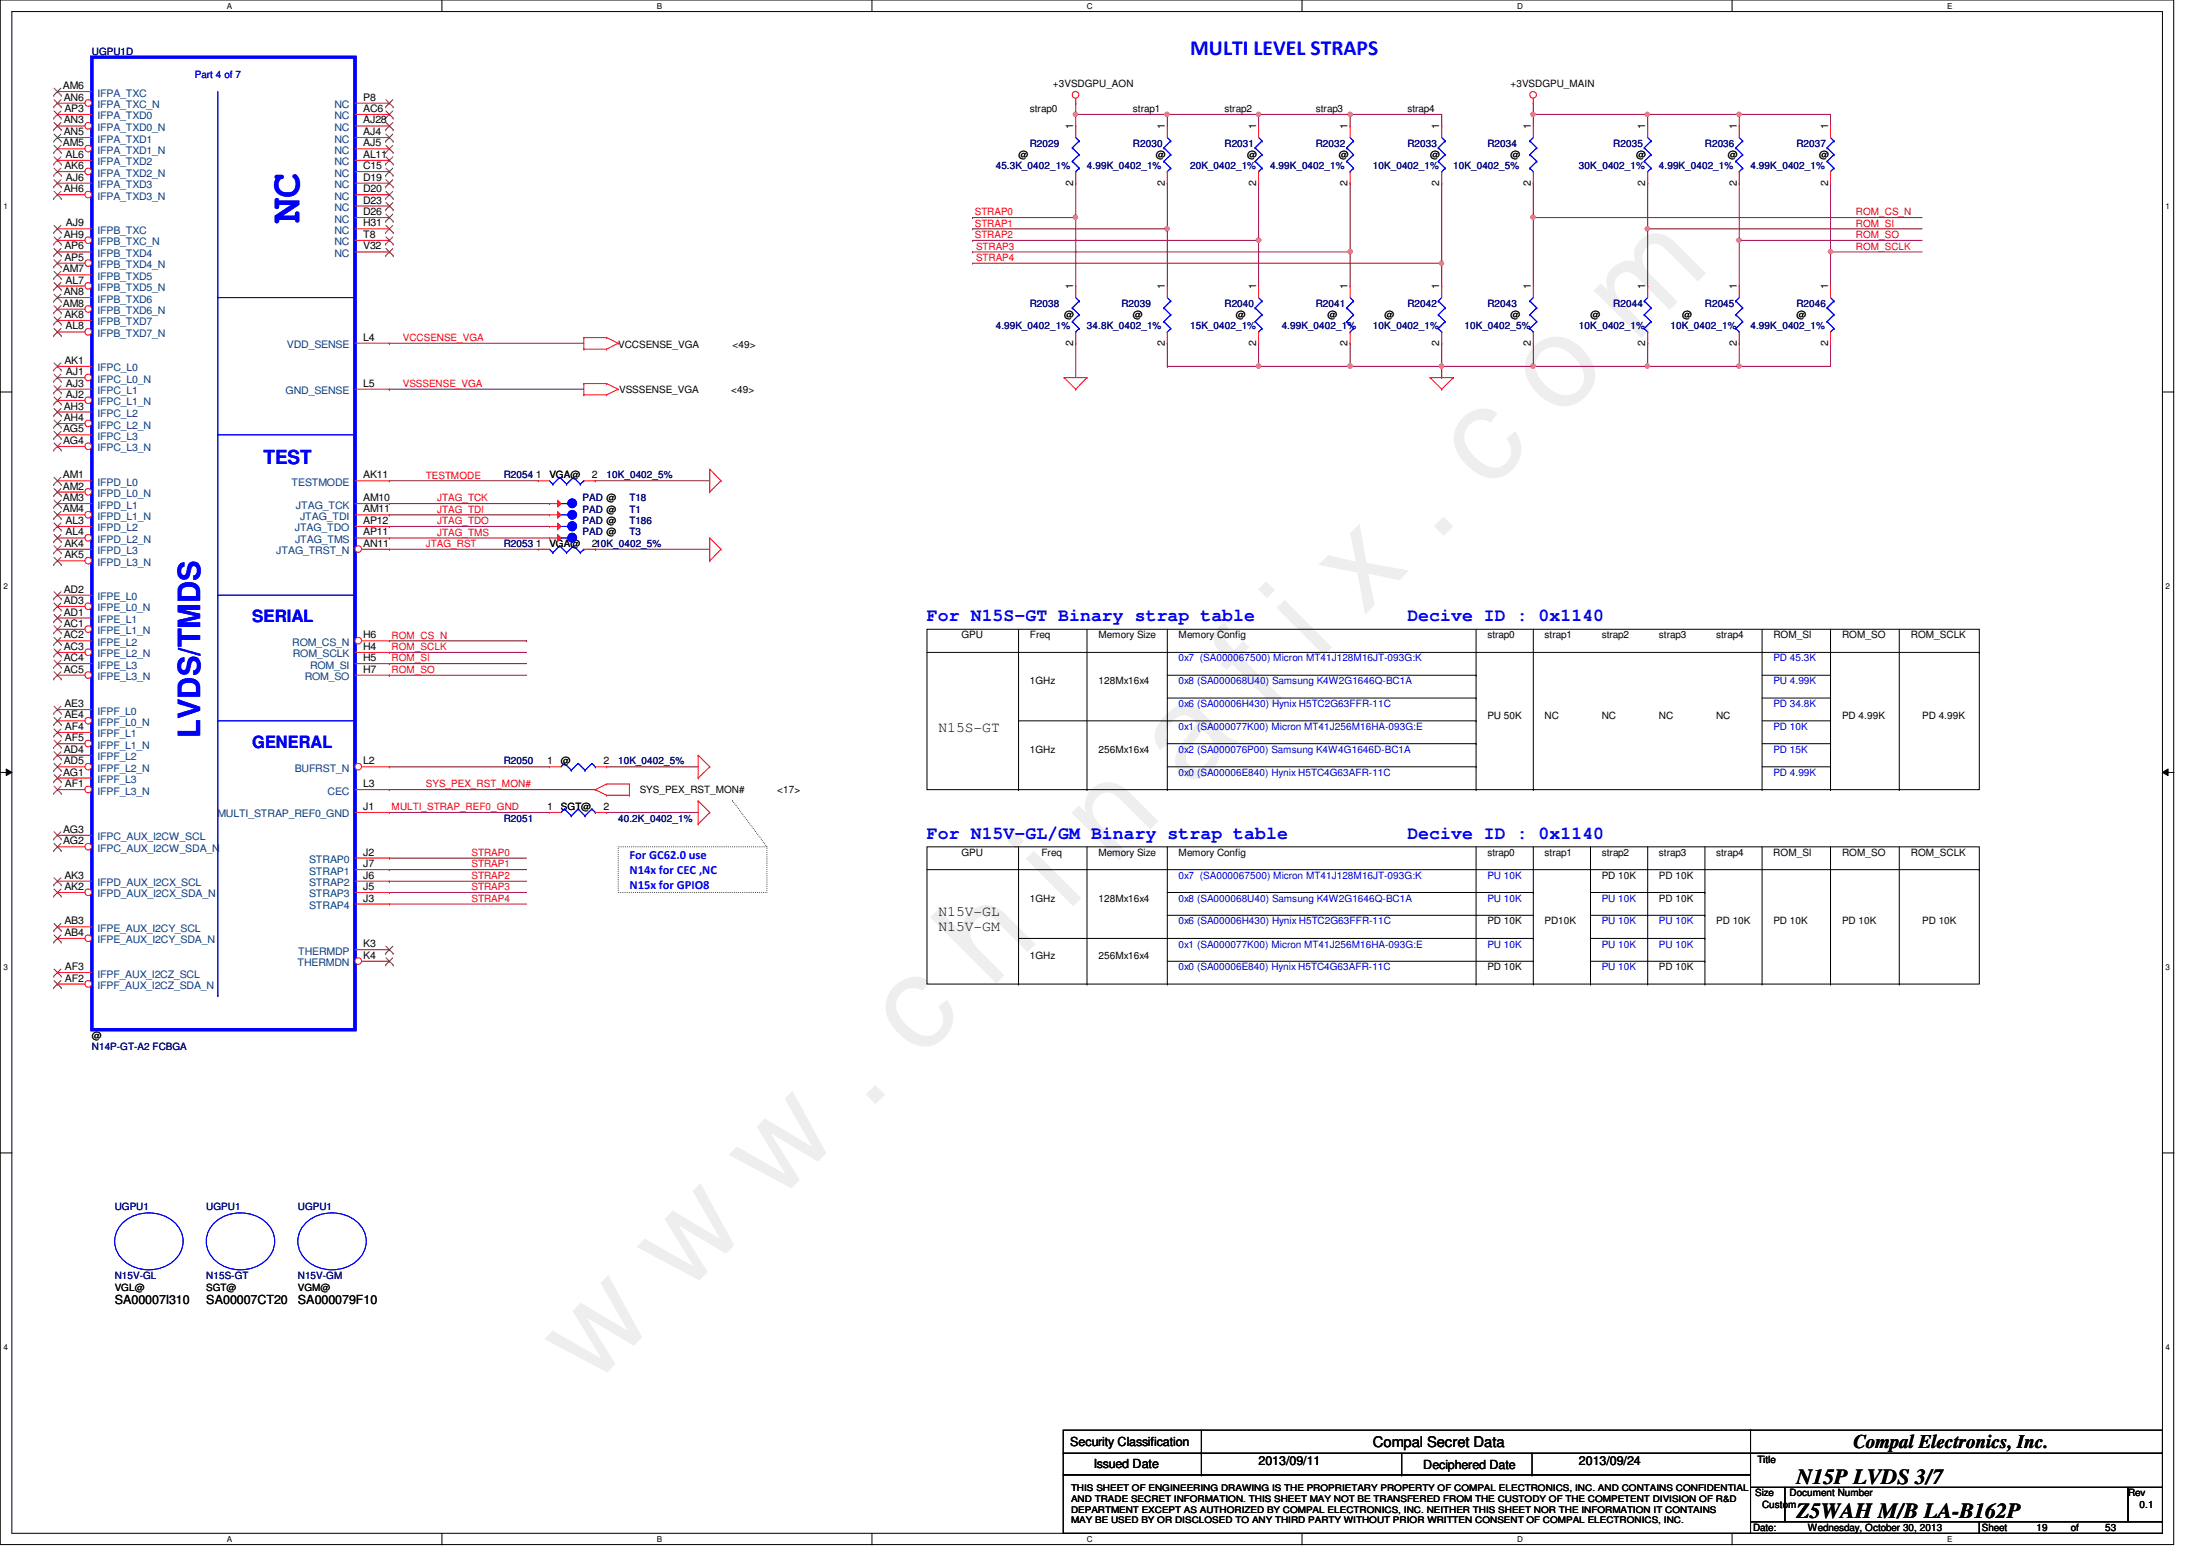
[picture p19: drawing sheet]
<svg xmlns="http://www.w3.org/2000/svg" width="297mm" height="210mm" viewBox="0 0 297 210" stroke-linecap="round" stroke-linejoin="round" font-family="sans-serif">
<defs><g id="words">
<text font-size="17.6" fill="#f0f" x="80.1" y="188" transform="rotate(-45 80.1 188)">w w w . c h i n a f i x . c o m</text>
<text font-size="5.7" fill="#00f" x="40.6" y="30.2" transform="rotate(-90 40.6 30.2)">NC</text>
<text font-size="4.1" fill="#00f" x="27.1" y="99.9" transform="rotate(-90 27.1 99.9)">LVDS/TMDS</text>
<text font-size="2.9" fill="#00f" x="161.2" y="7.5">MULTI LEVEL STRAPS</text>
<g font-size="2.9">
<text x="243.3" y="201">N15P LVDS 3/7</text>
<text x="243.3" y="205.6">Z5WAH M/B LA-B162P</text>
</g>
<text font-size="2.6" fill="#00f" x="35.7" y="62.9">TEST</text>
<text font-size="2.6" x="251.1" y="196">Compal Electronics, Inc.</text>
<g font-size="2.5" fill="#00f">
<text x="125.6" y="84.1">For N15S-GT Binary strap table</text>
<text x="190.6" y="84.1">Decive ID : 0x1140</text>
<text x="125.6" y="113.6">For N15V-GL/GM Binary strap table</text>
<text x="190.6" y="113.6">Decive ID : 0x1140</text>
</g>
<g font-size="2.3" fill="#00f">
<text x="34.2" y="84.2">SERIAL</text>
<text x="34.2" y="101.3">GENERAL</text>
</g>
<g font-size="2">
<text x="127.1" y="99.2">N15S-GT</text>
<text x="127.1" y="124">N15V-GL</text>
<text x="127.1" y="126.1">N15V-GM</text>
<text x="186" y="196">Compal Secret Data</text>
</g>
<g font-size="1.7" fill="#00f">
<text x="85.3" y="116.3">For GC62.0 use</text>
<text x="85.3" y="118.4">N14x for CEC ,NC</text>
<text x="85.3" y="120.4">N15x for GPIO8</text>
</g>
<g font-size="1.7">
<text x="15.5" y="176.6">SA00007I310</text>
<text x="27.9" y="176.6">SA00007CT20</text>
<text x="40.3" y="176.6">SA000079F10</text>
<text x="144.9" y="195.8">Security Classification</text>
<text x="148.2" y="198.8">Issued Date</text>
<text x="170.5" y="198.3">2013/09/11</text>
<text x="192.8" y="198.9">Deciphered Date</text>
<text x="213.9" y="198.3">2013/09/24</text>
</g>
<g font-size="1.4" fill="#000080">
<text x="12.4" y="7.5">UGPU1D</text>
<text x="134.9" y="22.9">45.3K_0402_1%</text>
<text x="139.5" y="19.9">R2029</text>
<text x="147.2" y="22.9">4.99K_0402_1%</text>
<text x="153.5" y="19.9">R2030</text>
<text x="161.2" y="22.9">20K_0402_1%</text>
<text x="165.9" y="19.9">R2031</text>
<text x="172" y="22.9">4.99K_0402_1%</text>
<text x="178.2" y="19.9">R2032</text>
<text x="186" y="22.9">10K_0402_1%</text>
<text x="190.6" y="19.9">R2033</text>
<text x="196.8" y="22.9">10K_0402_5%</text>
<text x="201.5" y="19.9">R2034</text>
<text x="213.9" y="22.9">30K_0402_1%</text>
<text x="218.5" y="19.9">R2035</text>
<text x="224.7" y="22.9">4.99K_0402_1%</text>
<text x="230.9" y="19.9">R2036</text>
<text x="237.1" y="22.9">4.99K_0402_1%</text>
<text x="243.3" y="19.9">R2037</text>
<text x="139.5" y="41.5">R2038</text>
<text x="151.9" y="41.5">R2039</text>
<text x="165.9" y="41.5">R2040</text>
<text x="178.2" y="41.5">R2041</text>
<text x="190.6" y="41.5">R2042</text>
<text x="201.5" y="41.5">R2043</text>
<text x="218.5" y="41.5">R2044</text>
<text x="230.9" y="41.5">R2045</text>
<text x="243.3" y="41.5">R2046</text>
<text x="134.9" y="44.6">4.99K_0402_1%</text>
<text x="147.2" y="44.6">34.8K_0402_1%</text>
<text x="161.2" y="44.6">15K_0402_1%</text>
<text x="173.6" y="44.6">4.99K_0402_1%</text>
<text x="186" y="44.6">10K_0402_1%</text>
<text x="198.4" y="44.6">10K_0402_5%</text>
<text x="213.9" y="44.6">10K_0402_1%</text>
<text x="226.3" y="44.6">10K_0402_1%</text>
<text x="237.1" y="44.6">4.99K_0402_1%</text>
<text x="68.2" y="64.8">R2054</text>
<text x="82.2" y="64.8">10K_0402_5%</text>
<text x="78.9" y="67.9">PAD @</text>
<text x="78.9" y="69.4">PAD @</text>
<text x="78.9" y="71">PAD @</text>
<text x="85.3" y="67.9">T18</text>
<text x="85.3" y="69.4">T1</text>
<text x="85.3" y="71">T186</text>
<text x="68.2" y="74.1">R2053</text>
<text x="78.9" y="72.5">PAD @</text>
<text x="85.3" y="72.5">T3</text>
<text x="68.2" y="103.5">R2050</text>
<text x="83.7" y="103.5">10K_0402_5%</text>
<text x="68.2" y="111.3">R2051</text>
<text x="83.7" y="111.3">40.2K_0402_1%</text>
<text x="12.4" y="142.2">N14P-GT-A2 FCBGA</text>
<text x="15.5" y="163.9">UGPU1</text>
<text x="27.9" y="163.9">UGPU1</text>
<text x="40.3" y="163.9">UGPU1</text>
<text x="15.5" y="173.2">N15V-GL</text>
<text x="27.9" y="173.2">N15S-GT</text>
<text x="40.3" y="173.2">N15V-GM</text>
</g>
<g font-size="1.4" fill="#00f">
<text x="26.4" y="10.5">Part 4 of 7</text>
<text x="159.6" y="89.6">0x7 (SA000067500) Micron MT41J128M16JT-093G:K</text>
<text x="240.2" y="89.6">PD 45.3K</text>
<text x="159.6" y="92.7">0x8 (SA000068U40) Samsung K4W2G1646Q-BC1A</text>
<text x="159.6" y="95.8">0x6 (SA00006H430) Hynix H5TC2G63FFR-11C</text>
<text x="240.2" y="92.7">PU 4.99K</text>
<text x="240.2" y="95.8">PD 34.8K</text>
<text x="159.6" y="98.8">0x1 (SA000077K00) Micron MT41J256M16HA-093G:E</text>
<text x="159.6" y="101.9">0x2 (SA000076P00) Samsung K4W4G1646D-BC1A</text>
<text x="240.2" y="98.8">PD 10K</text>
<text x="240.2" y="101.9">PD 15K</text>
<text x="159.6" y="105.1">0x0 (SA00006E840) Hynix H5TC4G63AFR-11C</text>
<text x="240.2" y="105.1">PD 4.99K</text>
<text x="159.6" y="119">0x7 (SA000067500) Micron MT41J128M16JT-093G:K</text>
<text x="201.5" y="119">PU 10K</text>
<text x="159.6" y="122.1">0x8 (SA000068U40) Samsung K4W2G1646Q-BC1A</text>
<text x="159.6" y="125.2">0x6 (SA00006H430) Hynix H5TC2G63FFR-11C</text>
<text x="201.5" y="122.1">PU 10K</text>
<text x="217" y="122.1">PU 10K</text>
<text x="217" y="125.2">PU 10K</text>
<text x="224.7" y="125.2">PU 10K</text>
<text x="159.6" y="128.3">0x1 (SA000077K00) Micron MT41J256M16HA-093G:E</text>
<text x="159.6" y="131.4">0x0 (SA00006E840) Hynix H5TC4G63AFR-11C</text>
<text x="201.5" y="128.3">PU 10K</text>
<text x="217" y="128.3">PU 10K</text>
<text x="217" y="131.4">PU 10K</text>
<text x="224.7" y="128.3">PU 10K</text>
</g>
<g font-size="1.4">
<text x="142.6" y="11.8">+3VSDGPU_AON</text>
<text x="204.6" y="11.8">+3VSDGPU_MAIN</text>
<text x="8.5" y="12.1">AM6</text>
<text x="8.6" y="13.6">AN6</text>
<text x="8.6" y="16.7">AN3</text>
<text x="8.7" y="15.2">AP3</text>
<text x="49.2" y="13.6">P8</text>
<text x="49.2" y="15.2">AC6</text>
<text x="49.2" y="16.7">AJ28</text>
<text x="139.5" y="15.2">strap0</text>
<text x="145.4" y="17.5" transform="rotate(-90 145.4 17.5)">1</text>
<text x="153.5" y="15.2">strap1</text>
<text x="157.8" y="17.5" transform="rotate(-90 157.8 17.5)">1</text>
<text x="165.9" y="15.2">strap2</text>
<text x="170.1" y="17.5" transform="rotate(-90 170.1 17.5)">1</text>
<text x="178.2" y="15.2">strap3</text>
<text x="182.5" y="17.5" transform="rotate(-90 182.5 17.5)">1</text>
<text x="190.6" y="15.2">strap4</text>
<text x="194.9" y="17.5" transform="rotate(-90 194.9 17.5)">1</text>
<text x="207.3" y="17.5" transform="rotate(-90 207.3 17.5)">1</text>
<text x="222.8" y="17.5" transform="rotate(-90 222.8 17.5)">1</text>
<text x="235.2" y="17.5" transform="rotate(-90 235.2 17.5)">1</text>
<text x="247.6" y="17.5" transform="rotate(-90 247.6 17.5)">1</text>
<text x="8.5" y="19.8">AM5</text>
<text x="8.6" y="18.3">AN5</text>
<text x="8.7" y="22.9">AK6</text>
<text x="8.9" y="21.4">AL6</text>
<text x="49.2" y="18.3">AJ4</text>
<text x="49.2" y="19.8">AJ5</text>
<text x="49.2" y="21.4">AL11</text>
<text x="49.2" y="22.9">C15</text>
<text x="138" y="21.4">@</text>
<text x="156.5" y="21.4">@</text>
<text x="168.9" y="21.4">@</text>
<text x="181.4" y="21.4">@</text>
<text x="193.7" y="21.4">@</text>
<text x="204.6" y="21.4">@</text>
<text x="221.6" y="21.4">@</text>
<text x="234" y="21.4">@</text>
<text x="246.4" y="21.4">@</text>
<text x="8.6" y="26">AH6</text>
<text x="8.9" y="24.5">AJ6</text>
<text x="49.2" y="24.5">D19</text>
<text x="49.2" y="26">D20</text>
<text x="49.2" y="27.6">D23</text>
<text x="49.2" y="29.1">D26</text>
<text x="145.4" y="25.1" transform="rotate(-90 145.4 25.1)">2</text>
<text x="157.8" y="25.1" transform="rotate(-90 157.8 25.1)">2</text>
<text x="170.1" y="25.1" transform="rotate(-90 170.1 25.1)">2</text>
<text x="182.5" y="25.1" transform="rotate(-90 182.5 25.1)">2</text>
<text x="194.9" y="25.1" transform="rotate(-90 194.9 25.1)">2</text>
<text x="207.3" y="25.1" transform="rotate(-90 207.3 25.1)">2</text>
<text x="222.8" y="25.1" transform="rotate(-90 222.8 25.1)">2</text>
<text x="235.2" y="25.1" transform="rotate(-90 235.2 25.1)">2</text>
<text x="247.6" y="25.1" transform="rotate(-90 247.6 25.1)">2</text>
<text x="8.6" y="32.2">AH9</text>
<text x="8.7" y="33.8">AP6</text>
<text x="8.7" y="35.3">AP5</text>
<text x="8.9" y="30.6">AJ9</text>
<text x="49.2" y="30.6">H31</text>
<text x="49.2" y="32.2">T8</text>
<text x="49.2" y="33.8">V32</text>
<text x="8.5" y="36.9">AM7</text>
<text x="8.5" y="41.5">AM8</text>
<text x="8.6" y="40">AN8</text>
<text x="8.9" y="38.4">AL7</text>
<text x="145.4" y="39.2" transform="rotate(-90 145.4 39.2)">1</text>
<text x="157.8" y="39.2" transform="rotate(-90 157.8 39.2)">1</text>
<text x="170.1" y="39.2" transform="rotate(-90 170.1 39.2)">1</text>
<text x="182.5" y="39.2" transform="rotate(-90 182.5 39.2)">1</text>
<text x="194.9" y="39.2" transform="rotate(-90 194.9 39.2)">1</text>
<text x="207.3" y="39.2" transform="rotate(-90 207.3 39.2)">1</text>
<text x="222.8" y="39.2" transform="rotate(-90 222.8 39.2)">1</text>
<text x="235.2" y="39.2" transform="rotate(-90 235.2 39.2)">1</text>
<text x="247.6" y="39.2" transform="rotate(-90 247.6 39.2)">1</text>
<text x="8.7" y="43.1">AK8</text>
<text x="8.9" y="44.6">AL8</text>
<text x="49.2" y="46.1">L4</text>
<text x="83.7" y="47.1">VCCSENSE_VGA</text>
<text x="99.2" y="47.1">&lt;49&gt;</text>
<text x="144.1" y="43.1">@</text>
<text x="145.4" y="46.9" transform="rotate(-90 145.4 46.9)">2</text>
<text x="153.5" y="43.1">@</text>
<text x="157.8" y="46.9" transform="rotate(-90 157.8 46.9)">2</text>
<text x="167.4" y="43.1">@</text>
<text x="170.1" y="46.9" transform="rotate(-90 170.1 46.9)">2</text>
<text x="179.8" y="43.1">@</text>
<text x="182.5" y="46.9" transform="rotate(-90 182.5 46.9)">2</text>
<text x="187.5" y="43.1">@</text>
<text x="194.9" y="46.9" transform="rotate(-90 194.9 46.9)">2</text>
<text x="204.6" y="43.1">@</text>
<text x="207.3" y="46.9" transform="rotate(-90 207.3 46.9)">2</text>
<text x="215.4" y="43.1">@</text>
<text x="222.8" y="46.9" transform="rotate(-90 222.8 46.9)">2</text>
<text x="227.8" y="43.1">@</text>
<text x="235.2" y="46.9" transform="rotate(-90 235.2 46.9)">2</text>
<text x="243.3" y="43.1">@</text>
<text x="247.6" y="46.9" transform="rotate(-90 247.6 46.9)">2</text>
<text x="8.7" y="49.3">AK1</text>
<text x="8.9" y="50.8">AJ1</text>
<text x="8.9" y="52.4">AJ3</text>
<text x="8.9" y="53.9">AJ2</text>
<text x="49.2" y="52.4">L5</text>
<text x="83.9" y="53.2">VSSSENSE_VGA</text>
<text x="99.1" y="53.2">&lt;49&gt;</text>
<text x="8.5" y="58.5">AG5</text>
<text x="8.6" y="55.5">AH3</text>
<text x="8.6" y="57">AH4</text>
<text x="8.5" y="64.8">AM1</text>
<text x="8.5" y="60.1">AG4</text>
<text x="49.2" y="64.8">AK11</text>
<text x="72.6" y="64.8">1</text>
<text x="74.4" y="64.8">VGA@</text>
<text x="80.2" y="64.8">2</text>
<text x="8.5" y="66.3">AM2</text>
<text x="8.5" y="67.9">AM3</text>
<text x="8.5" y="69.4">AM4</text>
<text x="8.9" y="71">AL3</text>
<text x="49.2" y="67.9">AM10</text>
<text x="49.2" y="69.4">AM11</text>
<text x="49.2" y="71">AP12</text>
<text x="8.7" y="75.6">AK5</text>
<text x="8.7" y="74">AK4</text>
<text x="8.9" y="72.5">AL4</text>
<text x="49.2" y="72.5">AP11</text>
<text x="49.2" y="74">AN11</text>
<text x="72.6" y="74">1</text>
<text x="74.4" y="74.1">VGA@</text>
<text x="80.2" y="74">210K_0402_5%</text>
<text x="8.6" y="80.3">AD2</text>
<text x="8.6" y="81.8">AD3</text>
<text x="8.6" y="83.4">AD1</text>
<text x="8.6" y="84.9">AC1</text>
<text x="8.6" y="86.4">AC2</text>
<text x="8.6" y="88">AC3</text>
<text x="8.6" y="89.5">AC4</text>
<text x="49.2" y="86.4">H6</text>
<text x="49.2" y="89.5">H5</text>
<text x="49.2" y="88">H4</text>
<text x="130.2" y="86.4">GPU</text>
<text x="139.5" y="86.4">Freq</text>
<text x="148.8" y="86.4">Memory Size</text>
<text x="159.6" y="86.4">Memory Config</text>
<text x="201.5" y="86.4">strap0</text>
<text x="209.2" y="86.4">strap1</text>
<text x="217" y="86.4">strap2</text>
<text x="224.7" y="86.4">strap3</text>
<text x="232.4" y="86.4">strap4</text>
<text x="240.2" y="86.4">ROM_SI</text>
<text x="249.5" y="86.4">ROM_SO</text>
<text x="258.8" y="86.4">ROM_SCLK</text>
<text x="8.6" y="91.1">AC5</text>
<text x="8.7" y="95.8">AE3</text>
<text x="49.2" y="91.1">H7</text>
<text x="139.5" y="92.7">1GHz</text>
<text x="148.8" y="92.7">128Mx16x4</text>
<text x="8.6" y="101.9">AD4</text>
<text x="8.7" y="97.3">AE4</text>
<text x="8.8" y="98.8">AF4</text>
<text x="8.8" y="100.4">AF5</text>
<text x="139.5" y="101.9">1GHz</text>
<text x="148.8" y="101.9">256Mx16x4</text>
<text x="201.5" y="97.3">PU 50K</text>
<text x="209.2" y="97.3">NC</text>
<text x="217" y="97.3">NC</text>
<text x="224.7" y="97.3">NC</text>
<text x="232.4" y="97.3">NC</text>
<text x="249.5" y="97.3">PD 4.99K</text>
<text x="260.3" y="97.3">PD 4.99K</text>
<text x="8.5" y="105">AG1</text>
<text x="8.6" y="103.5">AD5</text>
<text x="8.8" y="106.6">AF1</text>
<text x="49.2" y="106.6">L3</text>
<text x="49.2" y="103.5">L2</text>
<text x="74.1" y="103.5">1</text>
<text x="76" y="103.5">@</text>
<text x="81.7" y="103.5">2</text>
<text x="86.7" y="107.4">SYS_PEX_RST_MON#</text>
<text x="105.3" y="107.4">&lt;17&gt;</text>
<text x="8.5" y="112.8">AG3</text>
<text x="49.2" y="109.7">J1</text>
<text x="74.1" y="109.7">1</text>
<text x="76" y="109.7">SGT@</text>
<text x="81.7" y="109.7">2</text>
<text x="8.5" y="114.3">AG2</text>
<text x="8.7" y="119">AK3</text>
<text x="49.2" y="115.9">J2</text>
<text x="49.2" y="117.4">J7</text>
<text x="49.2" y="119">J6</text>
<text x="130.2" y="115.9">GPU</text>
<text x="141.1" y="115.9">Freq</text>
<text x="148.8" y="115.9">Memory Size</text>
<text x="159.6" y="115.9">Memory Config</text>
<text x="201.5" y="115.9">strap0</text>
<text x="209.2" y="115.9">strap1</text>
<text x="217" y="119">PD 10K</text>
<text x="217" y="115.9">strap2</text>
<text x="224.7" y="119">PD 10K</text>
<text x="224.7" y="115.9">strap3</text>
<text x="232.4" y="115.9">strap4</text>
<text x="240.2" y="115.9">ROM_SI</text>
<text x="249.5" y="115.9">ROM_SO</text>
<text x="258.8" y="115.9">ROM_SCLK</text>
<text x="8.7" y="125.2">AB3</text>
<text x="8.7" y="120.5">AK2</text>
<text x="49.2" y="120.5">J5</text>
<text x="49.2" y="122.1">J3</text>
<text x="139.5" y="122.1">1GHz</text>
<text x="148.8" y="122.1">128Mx16x4</text>
<text x="201.5" y="125.2">PD 10K</text>
<text x="209.2" y="125.2">PD10K</text>
<text x="224.7" y="122.1">PD 10K</text>
<text x="232.4" y="125.2">PD 10K</text>
<text x="240.2" y="125.2">PD 10K</text>
<text x="249.5" y="125.2">PD 10K</text>
<text x="260.3" y="125.2">PD 10K</text>
<text x="8.7" y="126.7">AB4</text>
<text x="8.8" y="131.4">AF3</text>
<text x="49.2" y="128.3">K3</text>
<text x="49.2" y="129.8">K4</text>
<text x="139.5" y="129.8">1GHz</text>
<text x="148.8" y="129.8">256Mx16x4</text>
<text x="201.5" y="131.4">PD 10K</text>
<text x="224.7" y="131.4">PD 10K</text>
<text x="8.8" y="132.9">AF2</text>
<text x="12.4" y="140.7">@</text>
<text x="15.5" y="174.8">VGL@</text>
<text x="27.9" y="174.8">SGT@</text>
<text x="40.3" y="174.8">VGM@</text>
<text x="237.7" y="202.6">Size</text>
<text x="238" y="198.2">Title</text>
<text x="242.4" y="202.6">Document Number</text>
<text x="288.2" y="202.6">Rev</text>
<text x="237.4" y="207.3">Date:</text>
<text x="238.7" y="204.2">Custom</text>
<text x="244.9" y="207.3">Wednesday, October 30, 2013</text>
<text x="268.4" y="207.3">Sheet</text>
<text x="275.8" y="207.3">19</text>
<text x="280.5" y="207.3">of</text>
<text x="285.2" y="207.3">53</text>
<text x="289.8" y="204.2">0.1</text>
</g>
<g font-size="1.4" fill="#004080">
<text x="13.2" y="14.6">IFPA_TXC_N</text>
<text x="13.2" y="13.1">IFPA_TXC</text>
<text x="13.2" y="16.2">IFPA_TXD0</text>
<text x="13.2" y="17.7">IFPA_TXD0_N</text>
<text x="45.3" y="14.6">NC</text>
<text x="45.3" y="16.2">NC</text>
<text x="45.3" y="17.7">NC</text>
<text x="13.2" y="19.3">IFPA_TXD1</text>
<text x="13.2" y="20.8">IFPA_TXD1_N</text>
<text x="13.2" y="22.4">IFPA_TXD2</text>
<text x="13.2" y="23.9">IFPA_TXD2_N</text>
<text x="45.3" y="19.3">NC</text>
<text x="45.3" y="20.8">NC</text>
<text x="45.3" y="22.4">NC</text>
<text x="45.3" y="23.9">NC</text>
<text x="13.2" y="25.5">IFPA_TXD3</text>
<text x="13.2" y="27.1">IFPA_TXD3_N</text>
<text x="45.3" y="25.5">NC</text>
<text x="45.3" y="27.1">NC</text>
<text x="45.3" y="28.6">NC</text>
<text x="13.2" y="31.7">IFPB_TXC</text>
<text x="13.2" y="33.2">IFPB_TXC_N</text>
<text x="13.2" y="34.8">IFPB_TXD4</text>
<text x="45.3" y="30.1">NC</text>
<text x="45.3" y="31.7">NC</text>
<text x="45.3" y="33.2">NC</text>
<text x="45.3" y="34.8">NC</text>
<text x="13.2" y="36.3">IFPB_TXD4_N</text>
<text x="13.2" y="37.9">IFPB_TXD5</text>
<text x="13.2" y="39.4">IFPB_TXD5_N</text>
<text x="13.2" y="41">IFPB_TXD6</text>
<text x="13.2" y="42.5">IFPB_TXD6_N</text>
<text x="13.2" y="44.1">IFPB_TXD7</text>
<text x="13.2" y="45.6">IFPB_TXD7_N</text>
<text x="38.9" y="47.2">VDD_SENSE</text>
<text x="13.2" y="50.3">IFPC_L0</text>
<text x="13.2" y="51.8">IFPC_L0_N</text>
<text x="13.2" y="53.4">IFPC_L1</text>
<text x="38.7" y="53.4">GND_SENSE</text>
<text x="13.2" y="54.9">IFPC_L1_N</text>
<text x="13.2" y="56.5">IFPC_L2</text>
<text x="13.2" y="58">IFPC_L2_N</text>
<text x="13.2" y="59.6">IFPC_L3</text>
<text x="13.2" y="61.1">IFPC_L3_N</text>
<text x="13.2" y="65.8">IFPD_L0</text>
<text x="39.5" y="65.8">TESTMODE</text>
<text x="13.2" y="67.3">IFPD_L0_N</text>
<text x="13.2" y="68.9">IFPD_L1</text>
<text x="13.2" y="70.4">IFPD_L1_N</text>
<text x="13.2" y="72">IFPD_L2</text>
<text x="39.9" y="72">JTAG_TDO</text>
<text x="40.1" y="68.9">JTAG_TCK</text>
<text x="40.6" y="70.4">JTAG_TDI</text>
<text x="13.2" y="73.5">IFPD_L2_N</text>
<text x="13.2" y="76.6">IFPD_L3_N</text>
<text x="13.2" y="75.1">IFPD_L3</text>
<text x="37.4" y="75.1">JTAG_TRST_N</text>
<text x="40" y="73.5">JTAG_TMS</text>
<text x="13.2" y="81.3">IFPE_L0</text>
<text x="13.2" y="82.8">IFPE_L0_N</text>
<text x="13.2" y="84.4">IFPE_L1</text>
<text x="13.2" y="85.9">IFPE_L1_N</text>
<text x="13.2" y="87.5">IFPE_L2</text>
<text x="13.2" y="89">IFPE_L2_N</text>
<text x="39.6" y="87.5">ROM_CS_N</text>
<text x="39.7" y="89">ROM_SCLK</text>
<text x="13.2" y="90.6">IFPE_L3</text>
<text x="13.2" y="92.1">IFPE_L3_N</text>
<text x="41.3" y="92.1">ROM_SO</text>
<text x="42" y="90.6">ROM_SI</text>
<text x="13.2" y="96.8">IFPF_L0</text>
<text x="13.2" y="98.3">IFPF_L0_N</text>
<text x="13.2" y="99.9">IFPF_L1</text>
<text x="13.2" y="101.4">IFPF_L1_N</text>
<text x="13.2" y="103">IFPF_L2</text>
<text x="13.2" y="104.5">IFPF_L2_N</text>
<text x="13.2" y="106">IFPF_L3</text>
<text x="13.2" y="107.6">IFPF_L3_N</text>
<text x="39.9" y="104.5">BUFRST_N</text>
<text x="44.4" y="107.6">CEC</text>
<text x="13.2" y="113.8">IFPC_AUX_I2CW_SCL</text>
<text x="29.5" y="110.7">MULTI_STRAP_REF0_GND</text>
<text x="13.2" y="115.4">IFPC_AUX_I2CW_SDA_N</text>
<text x="41.9" y="116.9">STRAP0</text>
<text x="41.9" y="118.4">STRAP1</text>
<text x="13.2" y="120">IFPD_AUX_I2CX_SCL</text>
<text x="13.2" y="121.5">IFPD_AUX_I2CX_SDA_N</text>
<text x="41.9" y="120">STRAP2</text>
<text x="41.9" y="121.5">STRAP3</text>
<text x="41.9" y="123.1">STRAP4</text>
<text x="13.2" y="126.2">IFPE_AUX_I2CY_SCL</text>
<text x="13.2" y="127.8">IFPE_AUX_I2CY_SDA_N</text>
<text x="40.3" y="130.9">THERMDN</text>
<text x="40.4" y="129.3">THERMDP</text>
<text x="13.2" y="132.4">IFPF_AUX_I2CZ_SCL</text>
<text x="13.2" y="133.9">IFPF_AUX_I2CZ_SDA_N</text>
</g>
<g font-size="1.4" fill="#f00">
<text x="132" y="29.2">STRAP0</text>
<text x="251.4" y="29.2">ROM_CS_N</text>
<text x="132" y="32.3">STRAP2</text>
<text x="132" y="30.7">STRAP1</text>
<text x="132.2" y="33.8">STRAP3</text>
<text x="132.2" y="35.3">STRAP4</text>
<text x="251.4" y="30.7">ROM_SI</text>
<text x="251.4" y="32.3">ROM_SO</text>
<text x="251.4" y="33.8">ROM_SCLK</text>
<text x="54.6" y="46.2">VCCSENSE_VGA</text>
<text x="54.6" y="52.4">VSSSENSE_VGA</text>
<text x="57.7" y="64.8">TESTMODE</text>
<text x="59.2" y="69.4">JTAG_TDI</text>
<text x="59.2" y="71">JTAG_TDO</text>
<text x="59.2" y="67.9">JTAG_TCK</text>
<text x="57.7" y="74.1">JTAG_RST</text>
<text x="59.2" y="72.6">JTAG_TMS</text>
<text x="53" y="88.1">ROM_SCLK</text>
<text x="53" y="89.6">ROM_SI</text>
<text x="53" y="86.5">ROM_CS_N</text>
<text x="53" y="91.1">ROM_SO</text>
<text x="57.7" y="106.6">SYS_PEX_RST_MON#</text>
<text x="53" y="109.7">MULTI_STRAP_REF0_GND</text>
<text x="63.9" y="115.9">STRAP0</text>
<text x="63.9" y="117.5">STRAP1</text>
<text x="63.9" y="119">STRAP2</text>
<text x="63.9" y="120.6">STRAP3</text>
<text x="63.9" y="122.1">STRAP4</text>
</g>
<g font-size="1.2">
<text x="145.1" y="203.4">AND TRADE SECRET INFORMATION. THIS SHEET MAY NOT BE TRANSFERED FROM THE CUSTODY OF THE COMPETENT DIVISION OF R&amp;D</text>
<text x="145.1" y="202">THIS SHEET OF ENGINEERING DRAWING IS THE PROPRIETARY PROPERTY OF COMPAL ELECTRONICS, INC. AND CONTAINS CONFIDENTIAL</text>
<text x="145.1" y="206.3">MAY BE USED BY OR DISCLOSED TO ANY THIRD PARTY WITHOUT PRIOR WRITTEN CONSENT OF COMPAL ELECTRONICS, INC.</text>
<text x="145.1" y="204.9">DEPARTMENT EXCEPT AS AUTHORIZED BY COMPAL ELECTRONICS, INC. NEITHER THIS SHEET NOR THE INFORMATION IT CONTAINS</text>
</g>
<g font-size="1.1">
<text x="30.7" y="1.2">A</text>
<text x="89" y="1.2">B</text>
<text x="147.2" y="1.2">C</text>
<text x="205.5" y="1.2">D</text>
<text x="263.7" y="1.2">E</text>
<text x=".5" y="28.3">1</text>
<text x="293.3" y="28.3">1</text>
<text x=".5" y="79.8">2</text>
<text x="293.3" y="79.8">2</text>
<text x=".5" y="131.3">3</text>
<text x="293.3" y="131.3">3</text>
<text x=".5" y="182.8">4</text>
<text x="293.3" y="182.8">4</text>
<text x="30.7" y="208.8">A</text>
<text x="89" y="208.8">B</text>
<text x="147.2" y="208.8">C</text>
<text x="205.5" y="208.8">D</text>
<text x="263.7" y="208.8">E</text>
</g>
</g></defs>
<path d="M0 0h294.4v209.2h-294.4zM1.6 1.6h291.3v206h-291.3z" fill="none" stroke="#000" stroke-width=".14"/>
<g fill="#fff">
<path d="M30.7 .2h.7v1.2h-.7z"/>
<path d="M30.7 207.9h.7v1.1h-.7z"/>
</g>
<path d="M59.9 0v1.6M59.9 207.6v1.6" fill="none" stroke="#000" stroke-width=".14"/>
<g fill="#fff">
<path d="M89 .2h.7v1.2h-.7z"/>
<path d="M89 207.9h.7v1.1h-.7z"/>
</g>
<path d="M118.1 0v1.6M118.1 207.6v1.6" fill="none" stroke="#000" stroke-width=".14"/>
<g fill="#fff">
<path d="M147.2 .2h.8v1.2h-.8z"/>
<path d="M147.2 207.9h.8v1.1h-.8z"/>
</g>
<path d="M176.4 0v1.6M176.4 207.6v1.6" fill="none" stroke="#000" stroke-width=".14"/>
<g fill="#fff">
<path d="M205.5 .2h.7v1.2h-.7z"/>
<path d="M205.5 207.9h.7v1.1h-.7z"/>
</g>
<path d="M234.6 0v1.6M234.6 207.6v1.6" fill="none" stroke="#000" stroke-width=".14"/>
<g fill="#fff">
<path d="M263.7 .2h.8v1.2h-.8z"/>
<path d="M263.7 207.9h.8v1.1h-.8z"/>
<path d="M.5 27.3h.6v1.2h-.6z"/>
<path d="M293.3 27.3h.6v1.2h-.6z"/>
<path d="M.5 78.8h.6v1.2h-.6z"/>
<path d="M293.3 78.8h.6v1.2h-.6z"/>
</g>
<path d="M0 53.1h1.6M292.9 53.1h1.6" fill="none" stroke="#000" stroke-width=".14"/>
<g fill="#fff">
<path d="M.5 130.3h.6v1.2h-.6z"/>
<path d="M293.3 130.3h.6v1.2h-.6z"/>
</g>
<path d="M0 104.6h1.6M.8 104.1l.8 .5-.8 .4zM292.9 104.6l.8-.5v.9zM292.9 104.6h1.6" fill="none" stroke="#000" stroke-width=".14"/>
<path d="M.8 104.1l.8 .5-.8 .4zM292.9 104.6l.8-.5v.9z" fill="#000"/>
<g fill="#fff">
<path d="M.5 181.9h.6v1.1h-.6z"/>
<path d="M293.3 181.9h.6v1.1h-.6z"/>
</g>
<g fill="none" stroke="#000" stroke-width=".14">
<path d="M125.6 85.2h142.5v21.7h-142.5zM125.6 88.3h142.5M138 97.6h61.9M158.1 91.4h41.8M158.1 94.5h41.8M238.7 97.6h9.2M238.7 85.2v21.7M238.7 91.4h9.2M238.7 94.5h9.2M247.9 91.4h.1M247.9 94.5h.1M247.9 97.6h.1"/>
<path d="M247.9 85.2v21.7M257.3 85.2v21.7M268.1 88.3h.1M125.6 114.7h142.5v18.6h-142.5zM125.6 117.8h142.5M158.1 100.7h41.8M158.1 103.8h41.8M238.7 106.9h.1M238.7 114.7v18.6M238.7 100.7h9.2M238.7 103.8h9.2M247.9 106.9h.1"/>
<path d="M247.9 100.7h.1M247.9 103.8h.1M247.9 114.7v18.6M257.3 106.9h.1M257.3 114.7v18.6M268.1 117.8h.1M158.1 130.2h49.6M158.1 120.9h49.6M158.1 124h49.6M158.1 127.1h49.6M238.7 133.3h.1M247.9 133.3h.1"/>
<path d="M257.3 133.3h.1M0 156.1h1.6M292.9 156.1h1.6"/>
</g>
<g fill="none" stroke="#800040" stroke-width=".14">
<path d="M247.9 24.8h.1M247.9 24.8v9.3M52.7 52.7h.1M52.7 46.5h.1M52.7 52.7h26.4M52.7 46.5h26.4M52.7 74.4h.1M52.7 65.1h.1M52.7 69.7h.1M52.7 71.3h.1M52.7 72.9h.1M52.7 68.2h.1"/>
<path d="M52.7 74.4h20.2M52.7 65.1h20.2M52.7 69.7h21.7M52.7 71.3h21.7M52.7 72.9h21.7M52.7 68.2h21.7M52.7 88.3h.1M52.7 91.4h.1M52.7 89.9h.1M52.7 88.3h18.6M52.7 91.4h18.6M52.7 89.9h18.6"/>
<path d="M52.7 86.8h18.6M52.7 116.2h.1M52.7 117.8h.1M52.7 119.3h.1M52.7 110h.1M52.7 103.8h.1M52.7 116.2h18.6M52.7 117.8h18.6M52.7 119.3h18.6M52.7 110h21.7M52.7 103.8h21.7M52.7 120.9h.1"/>
<path d="M52.7 122.4h.1M52.7 120.9h18.6M52.7 122.4h18.6"/>
</g>
<circle cx="247.9" cy="34.1" r=".3" fill="#f0f"/>
<circle cx="247.9" cy="34.1" r=".3" fill="none" stroke="#f0f" stroke-width=".14"/>
<path d="M223.2 15.5h.1M223.2 15.5v1.6M223.2 15.5h12.4M235.6 15.5h.1M235.6 15.5v1.6M247.9 34.1h.1M247.9 34.1v4.6" fill="none" stroke="#800040" stroke-width=".14"/>
<circle cx="223.1" cy="15.5" r=".3" fill="#f0f"/>
<circle cx="223.1" cy="15.5" r=".3" fill="none" stroke="#f0f" stroke-width=".14"/>
<path d="M235.6 15.5h.1M235.6 15.5h12.3M247.9 15.5h.1M247.9 15.5v1.6M247.9 46.5h.1M247.9 46.5v3.1h-12.3" fill="none" stroke="#800040" stroke-width=".14"/>
<circle cx="235.5" cy="15.5" r=".3" fill="#f0f"/>
<circle cx="235.5" cy="15.5" r=".3" fill="none" stroke="#f0f" stroke-width=".14"/>
<path d="M145.7 15.5h.1M145.7 15.5v1.6M158.1 15.5h.1M158.1 15.5v1.6M158.1 15.5h24.8M170.5 15.5h.1M170.5 15.5v1.6M182.9 15.5h.1M182.9 15.5v1.6M131.7 32.6h38.8M131.7 34.1h51.2M131.7 35.6h63.6" fill="none" stroke="#800040" stroke-width=".14"/>
<circle cx="170.5" cy="15.5" r=".3" fill="#f0f"/>
<circle cx="170.5" cy="15.5" r=".3" fill="none" stroke="#f0f" stroke-width=".14"/>
<path d="M207.7 15.5h.1M207.7 15.5h15.5M223.2 31h37.1M235.6 32.6h24.7M247.9 34.1h.1M247.9 34.1h12.4M52.7 106.9h27.9" fill="none" stroke="#800040" stroke-width=".14"/>
<circle cx="207.6" cy="15.5" r=".3" fill="#f0f"/>
<circle cx="207.6" cy="15.5" r=".3" fill="none" stroke="#f0f" stroke-width=".14"/>
<path d="M145.7 15.5h12.4M158.1 15.5h.1M195.3 17.1h.1M195.3 15.5v1.6M207.7 14h.1M207.7 15.5h.1M207.7 14v3.1M207.7 29.5h52.6" fill="none" stroke="#800040" stroke-width=".14"/>
<circle cx="145.7" cy="15.5" r=".3" fill="#f0f"/>
<circle cx="145.7" cy="15.5" r=".3" fill="none" stroke="#f0f" stroke-width=".14"/>
<circle cx="158.1" cy="15.5" r=".3" fill="#f0f"/>
<circle cx="158.1" cy="15.5" r=".3" fill="none" stroke="#f0f" stroke-width=".14"/>
<path d="M145.7 14h.1M145.7 14v1.5M182.9 15.5h.1M182.9 15.5h12.4" fill="none" stroke="#800040" stroke-width=".14"/>
<circle cx="182.9" cy="15.5" r=".3" fill="#f0f"/>
<circle cx="182.9" cy="15.5" r=".3" fill="none" stroke="#f0f" stroke-width=".14"/>
<g fill="none" stroke="#f00" stroke-width=".14">
<path d="M145.7 14h.1M145.7 17.1h.1M145.7 13.3v.7M145.7 17.1v1.5M207.7 14h.1M207.7 13.3v.7M145.7 23.2v1.6"/>
<circle cx="145.7" cy="12.8" r=".45"/>
<circle cx="207.7" cy="12.8" r=".45"/>
</g>
<g fill="none" stroke="#000" stroke-width=".14">
<path d="M144 193.7h93.1v3.1h-93.1zM144 196.8h93.1v2.9h-93.1zM144 199.7h93.1v7.9h-93.1zM162.7 196.8h.1M162.7 199.7h.1M162.7 193.7v6M189.9 199.7h.1M189.9 196.8v2.9M207.5 199.7h.1M207.5 196.8v2.9M237.1 193.7h55.8v3.1h-55.8zM237.1 196.8h55.8v4.6h-55.8z"/>
<path d="M237.1 201.4h4.7v4.7h-4.7zM237.1 206.1h31v1.5h-31zM241.8 201.4h46.4v4.7h-46.4zM268.1 206.1h24.8v1.5h-24.8zM288.2 201.4h4.7v4.7h-4.7z"/>
</g>
<g fill="none" stroke="#00f" stroke-width=".14">
<path d="M29.5 12.4v122.4M145.7 18.6l.5 .5M146.2 19.1h.1M146.2 19.1l-1 .9M145.2 20h.1M145.2 21.8h.1M145.2 20l1 1M145.2 21.8l1 1M145.7 23.2h.1M146.2 21h.1M146.2 22.8h.1M146.2 21l-1 .8"/>
<path d="M146.2 22.8l-.5 .4M29.5 58.9h18.6M29.5 40.3h18.6M48.1 58.9h.1M48.1 40.3h.1M29.5 97.6h18.6M29.5 80.6h18.6M48.1 97.6h.1M48.1 80.6h.1M29.5 134.8h.1M16.6 165.6a5.2 5.2 0 0 1 7.6 .5 3.5 3.5 0 0 1-1.7 5.3 5 5 0 0 1-6.7-2 3.4 3.4 0 0 1 .8-3.8z"/>
</g>
<path d="M12.4 7.7h35.7v131.7h-35.7z" fill="none" stroke="#00f" stroke-width=".42"/>
<circle cx="11.9" cy="13.9" r=".45" fill="#fff"/>
<g fill="none" stroke="#f00" stroke-width=".14">
<path d="M7.8 14h.1M7.8 12.4h.1M7.8 15.5h.1M7.8 14h3.7M7.8 12.4h4.6M7.8 15.5h4.6M48.1 14h4.6M48.1 15.5h4.6M48.1 17.1h4.6M48.1 18.6h4.6M52.7 14h.1M52.7 15.5h.1"/>
<path d="M52.7 17.1h.1M52.7 18.6h.1M48.1 20.2h4.6M48.1 21.7h4.6M48.1 23.2h4.6M48.1 24.8h4.6M48.1 26.4h4.6M48.1 27.9h4.6M48.1 29.5h4.6M48.1 31h4.6M48.1 32.6h4.6M52.7 20.2h.1"/>
<path d="M52.7 21.7h.1M52.7 23.2h.1M52.7 24.8h.1M52.7 26.4h.1M52.7 27.9h.1M52.7 29.5h.1M52.7 31h.1M52.7 32.6h.1"/>
<circle cx="11.9" cy="13.9" r=".45"/>
</g>
<g fill="none" stroke="#804000" stroke-width=".14">
<path d="M7.3 14.5h.1M7.3 12.9h.1M7.3 16h.1M7.3 13.5l1 1M7.3 11.9l1 1M7.3 15l1 1M8.3 13.5l-1 1M8.3 11.9l-1 1M8.3 15l-1 1M8.3 14.5h.1M8.3 12.9h.1M8.3 16h.1"/>
<path d="M52.2 14.5h.1M52.2 16h.1M52.2 17.6h.1M52.2 19.1h.1M52.3 13.5l1 1M52.3 15l1 1M52.3 16.6l1 1M52.3 18.2l1 .9M52.3 19.7l1 1M53.2 13.5l-1 1M53.2 15l-1 1M53.2 16.6l-1 1"/>
<path d="M53.2 18.2l-1 .9M53.2 19.7l-1 1M53.3 14.5h.1M53.3 16h.1M53.3 17.6h.1M53.3 19.1h.1M52.2 20.7h.1M52.2 22.2h.1M52.2 23.7h.1M52.2 25.3h.1M52.2 26.9h.1M52.2 28.4h.1"/>
<path d="M52.2 30h.1M52.2 31.5h.1M52.2 33.1h.1M52.3 21.3l1 .9M52.3 22.8l1 .9M52.3 24.3l1 1M52.3 25.9l1 1M52.3 27.4l1 1M52.3 29l1 1M52.3 30.5l1 1M52.3 32.1l1 1M53.2 21.3l-1 .9"/>
<path d="M53.2 22.8l-1 .9M53.2 24.3l-1 1M53.2 25.9l-1 1M53.2 27.4l-1 1M53.2 29l-1 1M53.2 30.5l-1 1M53.2 32.1l-1 1M53.3 20.7h.1M53.3 22.2h.1M53.3 23.7h.1M53.3 25.3h.1M53.3 26.9h.1"/>
<path d="M53.3 28.4h.1M53.3 30h.1M53.3 31.5h.1M53.3 33.1h.1"/>
</g>
<circle cx="11.9" cy="17" r=".45" fill="#fff"/>
<g fill="none" stroke="#f00" stroke-width=".14">
<path d="M7.8 17.1h.1M7.8 18.6h.1M7.8 17.1h3.7M7.8 18.6h4.6"/>
<circle cx="11.9" cy="17" r=".45"/>
</g>
<path d="M7.3 17.6h.1M7.3 19.1h.1M7.3 16.6l1 1M7.3 18.2l1 .9M8.3 16.6l-1 1M8.3 18.2l-1 .9M8.3 17.6h.1M8.3 19.1h.1" fill="none" stroke="#804000" stroke-width=".14"/>
<circle cx="11.9" cy="20.1" r=".45" fill="#fff"/>
<g fill="none" stroke="#f00" stroke-width=".14">
<path d="M7.8 20.2h.1M7.8 21.7h.1M7.8 20.2h3.7M7.8 21.7h4.6"/>
<circle cx="11.9" cy="20.1" r=".45"/>
</g>
<path d="M7.3 19.7l1 1M8.3 19.7l-1 1M7.3 20.7h.1M7.3 22.2h.1M7.3 21.3l1 .9M8.3 21.3l-1 .9M8.3 20.7h.1M8.3 22.2h.1" fill="none" stroke="#804000" stroke-width=".14"/>
<circle cx="11.9" cy="23.2" r=".45" fill="#fff"/>
<g fill="none" stroke="#f00" stroke-width=".14">
<path d="M7.8 23.2h.1M7.8 24.8h.1M7.8 23.2h3.7M7.8 24.8h4.6"/>
<circle cx="11.9" cy="23.2" r=".45"/>
</g>
<path d="M7.3 23.7h.1M7.3 25.3h.1M7.3 22.8l1 .9M7.3 24.3l1 1M8.3 22.8l-1 .9M8.3 24.3l-1 1M8.3 23.7h.1M8.3 25.3h.1" fill="none" stroke="#804000" stroke-width=".14"/>
<circle cx="11.9" cy="26.3" r=".45" fill="#fff"/>
<g fill="none" stroke="#f00" stroke-width=".14">
<path d="M7.8 26.4h.1M7.8 31h.1M7.8 26.4h3.7M7.8 31h4.6"/>
<circle cx="11.9" cy="26.3" r=".45"/>
</g>
<path d="M7.3 26.9h.1M7.3 31.5h.1M7.3 25.9l1 1M7.3 30.5l1 1M8.3 25.9l-1 1M8.3 30.5l-1 1M8.3 26.9h.1M8.3 31.5h.1" fill="none" stroke="#804000" stroke-width=".14"/>
<circle cx="11.9" cy="32.5" r=".45" fill="#fff"/>
<g fill="none" stroke="#f00" stroke-width=".14">
<path d="M7.8 32.6h.1M7.8 34.1h.1M7.8 32.6h3.7M7.8 34.1h4.6"/>
<circle cx="11.9" cy="32.5" r=".45"/>
</g>
<path d="M7.3 33.1h.1M7.3 34.6h.1M7.3 32.1l1 1M7.3 33.7l1 .9M8.3 32.1l-1 1M8.3 33.7l-1 .9M8.3 33.1h.1M8.3 34.6h.1" fill="none" stroke="#804000" stroke-width=".14"/>
<circle cx="11.9" cy="35.6" r=".45" fill="#fff"/>
<g fill="none" stroke="#f00" stroke-width=".14">
<path d="M7.8 35.6h.1M7.8 37.2h.1M7.8 35.6h3.7M7.8 37.2h4.6"/>
<circle cx="11.9" cy="35.6" r=".45"/>
</g>
<path d="M7.3 36.2h.1M7.3 37.7h.1M7.3 35.2l1 1M7.3 36.7l1 1M8.3 35.2l-1 1M8.3 36.7l-1 1M8.3 36.2h.1M8.3 37.7h.1" fill="none" stroke="#804000" stroke-width=".14"/>
<circle cx="11.9" cy="38.7" r=".45" fill="#fff"/>
<g fill="none" stroke="#f00" stroke-width=".14">
<path d="M7.8 38.7h.1M7.8 38.7h3.7M7.8 40.3h.1M7.8 40.3h4.6"/>
<circle cx="11.9" cy="38.7" r=".45"/>
</g>
<path d="M7.3 39.2h.1M7.3 38.3l1 .9M7.3 39.8l1 1M8.3 38.3l-1 .9M8.3 39.8l-1 1M8.3 39.2h.1M7.3 40.8h.1M8.3 40.8h.1" fill="none" stroke="#804000" stroke-width=".14"/>
<circle cx="11.9" cy="41.8" r=".45" fill="#fff"/>
<g fill="none" stroke="#f00" stroke-width=".14">
<path d="M7.8 41.9h.1M7.8 43.4h.1M7.8 41.9h3.7M7.8 43.4h4.6"/>
<circle cx="11.9" cy="41.8" r=".45"/>
</g>
<path d="M7.3 42.4h.1M7.3 43.9h.1M7.3 41.4l1 1M7.3 42.9l1 1M8.3 41.4l-1 1M8.3 42.9l-1 1M8.3 42.4h.1M8.3 43.9h.1" fill="none" stroke="#804000" stroke-width=".14"/>
<circle cx="11.9" cy="44.9" r=".45" fill="#fff"/>
<g fill="none" stroke="#f00" stroke-width=".14">
<path d="M7.8 45h.1M7.8 49.6h.1M7.8 45h3.7M7.8 49.6h4.6"/>
<circle cx="11.9" cy="44.9" r=".45"/>
</g>
<path d="M7.3 45.5h.1M7.3 50.1h.1M7.3 44.5l1 1M7.3 49.1l1 1M8.3 44.5l-1 1M8.3 49.1l-1 1M8.3 45.5h.1M8.3 50.1h.1" fill="none" stroke="#804000" stroke-width=".14"/>
<circle cx="11.9" cy="51.1" r=".45" fill="#fff"/>
<g fill="none" stroke="#f00" stroke-width=".14">
<path d="M7.8 51.1h.1M7.8 52.7h.1M7.8 51.1h3.7M7.8 52.7h4.6"/>
<circle cx="11.9" cy="51.1" r=".45"/>
</g>
<path d="M7.3 51.6h.1M7.3 53.2h.1M7.3 50.7l1 .9M7.3 52.2l1 1M8.3 50.7l-1 .9M8.3 52.2l-1 1M8.3 51.6h.1M8.3 53.2h.1" fill="none" stroke="#804000" stroke-width=".14"/>
<circle cx="11.9" cy="54.2" r=".45" fill="#fff"/>
<g fill="none" stroke="#f00" stroke-width=".14">
<path d="M7.8 54.2h.1M7.8 55.8h.1M7.8 54.2h3.7M7.8 55.8h4.6"/>
<circle cx="11.9" cy="54.2" r=".45"/>
</g>
<path d="M7.3 54.7h.1M7.3 56.3h.1M7.3 53.8l1 .9M7.3 55.3l1 1M8.3 53.8l-1 .9M8.3 55.3l-1 1M8.3 54.7h.1M8.3 56.3h.1" fill="none" stroke="#804000" stroke-width=".14"/>
<circle cx="11.9" cy="57.3" r=".45" fill="#fff"/>
<g fill="none" stroke="#f00" stroke-width=".14">
<path d="M7.8 57.4h.1M7.8 58.9h.1M7.8 57.4h3.7M7.8 58.9h4.6"/>
<circle cx="11.9" cy="57.3" r=".45"/>
</g>
<path d="M7.3 57.9h.1M7.3 59.4h.1M7.3 56.9l1 1M7.3 58.4l1 1M8.3 56.9l-1 1M8.3 58.4l-1 1M8.3 57.9h.1M8.3 59.4h.1" fill="none" stroke="#804000" stroke-width=".14"/>
<circle cx="11.9" cy="60.4" r=".45" fill="#fff"/>
<g fill="none" stroke="#f00" stroke-width=".14">
<path d="M7.8 60.5h.1M7.8 65.1h.1M7.8 60.5h3.7M7.8 65.1h4.6"/>
<circle cx="11.9" cy="60.4" r=".45"/>
</g>
<path d="M7.3 60l1 1M8.3 60l-1 1M7.3 61h.1M7.3 65.6h.1M7.3 64.6l1 1M8.3 64.6l-1 1M8.3 61h.1M8.3 65.6h.1" fill="none" stroke="#804000" stroke-width=".14"/>
<circle cx="11.9" cy="66.6" r=".45" fill="#fff"/>
<g fill="none" stroke="#f00" stroke-width=".14">
<path d="M7.8 66.6h.1M7.8 68.2h.1M7.8 66.6h3.7M7.8 68.2h4.6"/>
<circle cx="11.9" cy="66.6" r=".45"/>
</g>
<path d="M7.3 67.1h.1M7.3 68.7h.1M7.3 66.2l1 .9M7.3 67.7l1 1M8.3 66.2l-1 .9M8.3 67.7l-1 1M8.3 67.1h.1M8.3 68.7h.1" fill="none" stroke="#804000" stroke-width=".14"/>
<circle cx="11.9" cy="69.7" r=".45" fill="#fff"/>
<g fill="none" stroke="#f00" stroke-width=".14">
<path d="M48.1 34.1h4.6M52.7 34.1h.1M7.8 69.7h.1M7.8 69.7h3.7"/>
<circle cx="11.9" cy="69.7" r=".45"/>
</g>
<path d="M52.2 34.6h.1M52.3 33.7l1 .9M53.2 33.7l-1 .9M53.3 34.6h.1M7.3 70.2h.1M7.3 69.3l1 .9M8.3 69.3l-1 .9M8.3 70.2h.1" fill="none" stroke="#804000" stroke-width=".14"/>
<circle cx="11.9" cy="72.8" r=".45" fill="#fff"/>
<g fill="none" stroke="#f00" stroke-width=".14">
<path d="M7.8 72.9h.1M7.8 72.9h3.7"/>
<circle cx="11.9" cy="72.8" r=".45"/>
</g>
<path d="M7.3 73.4h.1M7.3 72.4l1 1M8.3 72.4l-1 1M8.3 73.4h.1" fill="none" stroke="#804000" stroke-width=".14"/>
<circle cx="11.9" cy="75.9" r=".45" fill="#fff"/>
<g fill="none" stroke="#f00" stroke-width=".14">
<path d="M7.8 75.9h.1M7.8 71.3h.1M7.8 74.4h.1M7.8 75.9h3.7M7.8 71.3h4.6M7.8 74.4h4.6M7.8 80.6h.1M7.8 80.6h4.6"/>
<circle cx="11.9" cy="75.9" r=".45"/>
</g>
<g fill="none" stroke="#804000" stroke-width=".14">
<path d="M7.3 76.5h.1M7.3 71.8h.1M7.3 74.9h.1M7.3 75.5l1 1M7.3 70.8l1 1M7.3 73.9l1 1M8.3 75.5l-1 1M8.3 70.8l-1 1M8.3 73.9l-1 1M8.3 76.5h.1M8.3 71.8h.1M8.3 74.9h.1"/>
<path d="M7.3 81.1h.1M7.3 80.1l1 1M8.3 80.1l-1 1M8.3 81.1h.1"/>
</g>
<circle cx="11.9" cy="82.1" r=".45" fill="#fff"/>
<g fill="none" stroke="#f00" stroke-width=".14">
<path d="M7.8 82.1h.1M7.8 83.7h.1M7.8 82.1h3.7M7.8 83.7h4.6"/>
<circle cx="11.9" cy="82.1" r=".45"/>
</g>
<path d="M7.3 82.6h.1M7.3 84.2h.1M7.3 81.7l1 .9M7.3 83.2l1 1M8.3 81.7l-1 .9M8.3 83.2l-1 1M8.3 82.6h.1M8.3 84.2h.1" fill="none" stroke="#804000" stroke-width=".14"/>
<circle cx="11.9" cy="85.2" r=".45" fill="#fff"/>
<g fill="none" stroke="#f00" stroke-width=".14">
<path d="M7.8 85.2h.1M7.8 86.8h.1M7.8 85.2h3.7M7.8 86.8h4.6"/>
<circle cx="11.9" cy="85.2" r=".45"/>
</g>
<path d="M7.3 85.7h.1M7.3 87.3h.1M7.3 84.8l1 .9M7.3 86.3l1 1M8.3 84.8l-1 .9M8.3 86.3l-1 1M8.3 85.7h.1M8.3 87.3h.1" fill="none" stroke="#804000" stroke-width=".14"/>
<circle cx="11.9" cy="88.3" r=".45" fill="#fff"/>
<g fill="none" stroke="#f00" stroke-width=".14">
<path d="M7.8 88.3h.1M7.8 89.9h.1M7.8 88.3h3.7M7.8 89.9h4.6"/>
<circle cx="11.9" cy="88.3" r=".45"/>
</g>
<path d="M7.3 88.9h.1M7.3 90.4h.1M7.3 87.9l1 1M7.3 89.4l1 1M8.3 87.9l-1 1M8.3 89.4l-1 1M8.3 88.9h.1M8.3 90.4h.1" fill="none" stroke="#804000" stroke-width=".14"/>
<circle cx="11.9" cy="91.4" r=".45" fill="#fff"/>
<g fill="none" stroke="#f00" stroke-width=".14">
<path d="M7.8 91.4h.1M7.8 96.1h.1M7.8 91.4h3.7M7.8 96.1h4.6"/>
<circle cx="11.9" cy="91.4" r=".45"/>
</g>
<path d="M7.3 91.9h.1M7.3 96.6h.1M7.3 91l1 .9M7.3 95.6l1 1M8.3 91l-1 .9M8.3 95.6l-1 1M8.3 91.9h.1M8.3 96.6h.1" fill="none" stroke="#804000" stroke-width=".14"/>
<circle cx="11.9" cy="97.6" r=".45" fill="#fff"/>
<g fill="none" stroke="#f00" stroke-width=".14">
<path d="M7.8 97.6h.1M7.8 99.2h.1M7.8 97.6h3.7M7.8 99.2h4.6"/>
<circle cx="11.9" cy="97.6" r=".45"/>
</g>
<path d="M7.3 98.1h.1M7.3 99.7h.1M7.3 97.2l1 .9M7.3 98.7l1 1M8.3 97.2l-1 .9M8.3 98.7l-1 1M8.3 98.1h.1M8.3 99.7h.1" fill="none" stroke="#804000" stroke-width=".14"/>
<circle cx="11.9" cy="100.7" r=".45" fill="#fff"/>
<g fill="none" stroke="#f00" stroke-width=".14">
<path d="M7.8 100.7h.1M7.8 102.3h.1M7.8 100.7h3.7M7.8 102.3h4.6"/>
<circle cx="11.9" cy="100.7" r=".45"/>
</g>
<path d="M7.3 101.2h.1M7.3 102.8h.1M7.3 100.2l1 1M7.3 101.8l1 1M8.3 100.2l-1 1M8.3 101.8l-1 1M8.3 101.2h.1M8.3 102.8h.1" fill="none" stroke="#804000" stroke-width=".14"/>
<circle cx="11.9" cy="103.8" r=".45" fill="#fff"/>
<g fill="none" stroke="#f00" stroke-width=".14">
<path d="M7.8 103.8h.1M7.8 105.4h.1M7.8 103.8h3.7M7.8 105.4h4.6"/>
<circle cx="11.9" cy="103.8" r=".45"/>
</g>
<path d="M7.3 104.4h.1M7.3 105.9h.1M7.3 103.4l1 1M7.3 104.9l1 1M8.3 103.4l-1 1M8.3 104.9l-1 1M8.3 104.4h.1M8.3 105.9h.1" fill="none" stroke="#804000" stroke-width=".14"/>
<circle cx="11.9" cy="106.9" r=".45" fill="#fff"/>
<g fill="none" stroke="#f00" stroke-width=".14">
<path d="M7.8 106.9h.1M7.8 106.9h3.7M48.1 106.9h4.6M48.1 116.2h4.6M48.1 117.8h4.6M48.1 119.3h4.6M52.7 116.2h.1M52.7 117.8h.1M52.7 119.3h.1M52.7 106.9h.1M48.1 128.6h4.6M52.7 128.6h.1"/>
<circle cx="11.9" cy="106.9" r=".45"/>
</g>
<path d="M7.3 107.4h.1M7.3 106.5l1 .9M8.3 106.5l-1 .9M8.3 107.4h.1M52.2 129.1h.1M52.3 128.1l1 1M53.2 128.1l-1 1M53.3 129.1h.1" fill="none" stroke="#804000" stroke-width=".14"/>
<circle cx="48.5" cy="130.1" r=".45" fill="#fff"/>
<g fill="none" stroke="#f00" stroke-width=".14">
<path d="M49 130.2h3.7M52.7 130.2h.1"/>
<circle cx="48.5" cy="130.1" r=".45"/>
</g>
<path d="M52.2 130.7h.1M52.3 129.7l1 1M53.2 129.7l-1 1M53.3 130.7h.1" fill="none" stroke="#804000" stroke-width=".14"/>
<circle cx="48.5" cy="86.8" r=".45" fill="#fff"/>
<g fill="none" stroke="#f00" stroke-width=".14">
<path d="M48.1 89.9h4.6M48.1 91.4h4.6M48.1 88.3h4.6M49 86.8h3.7M52.7 86.8h.1M52.7 89.9h.1M52.7 91.4h.1M52.7 88.3h.1M7.8 131.7h.1M7.8 131.7h4.6"/>
<circle cx="48.5" cy="86.8" r=".45"/>
</g>
<path d="M7.3 132.2h.1M7.3 131.2l1 1M8.3 131.2l-1 1M8.3 132.2h.1" fill="none" stroke="#804000" stroke-width=".14"/>
<circle cx="11.9" cy="133.2" r=".45" fill="#fff"/>
<g fill="none" stroke="#f00" stroke-width=".14">
<path d="M7.8 133.3h.1M7.8 125.5h.1M7.8 133.3h3.7M7.8 125.5h4.6"/>
<circle cx="11.9" cy="133.2" r=".45"/>
</g>
<path d="M7.3 133.8h.1M7.3 126h.1M7.3 132.8l1 1M7.3 125.1l1 .9M8.3 132.8l-1 1M8.3 125.1l-1 .9M8.3 133.8h.1M8.3 126h.1" fill="none" stroke="#804000" stroke-width=".14"/>
<circle cx="11.9" cy="127.1" r=".45" fill="#fff"/>
<g fill="none" stroke="#f00" stroke-width=".14">
<path d="M7.8 119.3h.1M7.8 119.3h4.6M7.8 127.1h.1M7.8 127.1h3.7"/>
<circle cx="11.9" cy="127.1" r=".45"/>
</g>
<path d="M7.3 119.8h.1M7.3 118.9l1 .9M8.3 118.9l-1 .9M8.3 119.8h.1M7.3 127.6h.1M7.3 126.6l1 1M8.3 126.6l-1 1M8.3 127.6h.1" fill="none" stroke="#804000" stroke-width=".14"/>
<circle cx="11.9" cy="120.8" r=".45" fill="#fff"/>
<g fill="none" stroke="#f00" stroke-width=".14">
<path d="M7.8 113.1h.1M7.8 113.1h4.6M7.8 120.9h.1M7.8 120.9h3.7"/>
<circle cx="11.9" cy="120.8" r=".45"/>
</g>
<path d="M7.3 113.6h.1M7.3 112.6l1 1M8.3 112.6l-1 1M8.3 113.6h.1M7.3 121.4h.1M7.3 120.4l1 1M8.3 120.4l-1 1M8.3 121.4h.1" fill="none" stroke="#804000" stroke-width=".14"/>
<circle cx="11.9" cy="114.7" r=".45" fill="#fff"/>
<g fill="none" stroke="#f00" stroke-width=".14">
<path d="M48.1 46.5h4.6M48.1 52.7h4.6M52.7 46.5h.1M52.7 52.7h.1M7.8 114.7h.1M7.8 114.7h3.7"/>
<circle cx="11.9" cy="114.7" r=".45"/>
</g>
<path d="M7.3 115.2h.1M7.3 114.2l1 1M8.3 114.2l-1 1M8.3 115.2h.1" fill="none" stroke="#804000" stroke-width=".14"/>
<circle cx="48.5" cy="103.8" r=".45" fill="#fff"/>
<g fill="none" stroke="#f00" stroke-width=".14">
<path d="M48.1 65.1h4.6M48.1 68.2h4.6M48.1 69.7h4.6M48.1 71.3h4.6M48.1 72.9h4.6M52.7 65.1h.1M52.7 68.2h.1M52.7 69.7h.1M52.7 71.3h.1M52.7 72.9h.1M48.1 110h4.6M49 103.8h3.7"/>
<path d="M52.7 103.8h.1M52.7 110h.1"/>
<circle cx="48.5" cy="103.8" r=".45"/>
</g>
<circle cx="48.5" cy="74.4" r=".45" fill="#fff"/>
<g fill="none" stroke="#f00" stroke-width=".14">
<path d="M158.1 17.1h.1M158.1 17.1v1.5M170.5 17.1h.1M170.5 17.1v1.5M182.9 17.1h.1M182.9 17.1v1.5M195.3 17.1h.1M195.3 17.1v1.5M207.7 17.1h.1M207.7 17.1v1.5M223.2 17.1h.1M223.2 17.1v1.5"/>
<path d="M235.6 17.1h.1M235.6 17.1v1.5M247.9 17.1h.1M247.9 17.1v1.5M158.1 23.2v1.6M170.5 23.2v1.6M182.9 23.2v1.6M195.3 23.2v1.6M207.7 23.2v1.6M223.2 23.2v1.6M235.6 23.2v1.6M247.9 38.7h.1"/>
<path d="M247.9 24.8h.1M247.9 23.2v1.6M247.9 38.7v1.6M247.9 46.5h.1M247.9 45v1.5M49 74.4h3.7M52.7 74.4h.1M48.1 120.9h4.6M48.1 122.4h4.6M52.7 120.9h.1M52.7 122.4h.1"/>
<circle cx="48.5" cy="74.4" r=".45"/>
</g>
<g fill="none" stroke="#00f" stroke-width=".14">
<path d="M158.1 18.6l.5 .5M158.6 19.1h.1M158.6 19.1l-1 .9M170.5 18.6l.4 .5M170.9 19.1h.1M170.9 19.1l-.9 .9M182.9 18.6l.4 .5M183.3 19.1h.1M183.3 19.1l-.9 .9M195.3 18.6l.4 .5M195.7 19.1h.1M195.7 19.1l-.9 .9"/>
<path d="M207.2 19.1h.1M207.2 19.1l.9 .9M207.7 18.6l-.5 .5M223.2 18.6l.4 .5M223.6 19.1h.1M223.6 19.1l-.9 .9M235.6 18.6l.4 .5M236 19.1h.1M236 19.1l-.9 .9M247.9 18.6l.5 .5M248.4 19.1h.1M248.4 19.1l-.9 .9"/>
<path d="M157.6 20h.1M157.6 21.8h.1M157.6 20l1 1M157.6 21.8l1 1M158.1 23.2h.1M158.6 21h.1M158.6 22.8h.1M158.6 21l-1 .8M158.6 22.8l-.5 .4M170 20h.1M170 21.8h.1M170 20l.9 1"/>
<path d="M170 21.8l.9 1M170.5 23.2h.1M170.9 21h.1M170.9 22.8h.1M170.9 21l-.9 .8M170.9 22.8l-.4 .4M182.4 20h.1M182.4 21.8h.1M182.4 20l.9 1M182.4 21.8l.9 1M182.9 23.2h.1M183.3 21h.1"/>
<path d="M183.3 22.8h.1M183.3 21l-.9 .8M183.3 22.8l-.4 .4M194.8 20h.1M194.8 21.8h.1M194.8 20l.9 1M194.8 21.8l.9 1M195.3 23.2h.1M195.7 21h.1M195.7 22.8h.1M195.7 21l-.9 .8M195.7 22.8l-.4 .4"/>
<path d="M207.2 21h.1M207.2 22.8h.1M207.2 21l.9 .8M207.2 22.8l.5 .4M207.7 23.2h.1M208.1 20h.1M208.1 21.8h.1M208.1 20l-.9 1M208.1 21.8l-.9 1M222.7 20h.1M222.7 21.8h.1M222.7 20l.9 1"/>
<path d="M222.7 21.8l.9 1M223.2 23.2h.1M223.6 21h.1M223.6 22.8h.1M223.6 21l-.9 .8M223.6 22.8l-.4 .4M235.1 20h.1M235.1 21.8h.1M235.1 20l.9 1M235.1 21.8l.9 1M235.6 23.2h.1M236 21h.1"/>
<path d="M236 22.8h.1M236 21l-.9 .8M236 22.8l-.4 .4M247.5 20h.1M247.5 21.8h.1M247.5 20l.9 1M247.5 21.8l.9 1M247.9 23.2h.1M248.4 21h.1M248.4 22.8h.1M248.4 21l-.9 .8M248.4 22.8l-.5 .4"/>
<path d="M247.5 41.7h.1M247.5 43.6h.1M247.5 41.7l.9 .9M247.5 43.6l.9 .9M247.9 45h.1M247.9 40.3l.5 .5M248.4 40.8h.1M248.4 42.6h.1M248.4 44.5h.1M248.4 40.8l-.9 .9M248.4 42.6l-.9 1M248.4 44.5l-.5 .5"/>
<path d="M29 165.6a5.2 5.2 0 0 1 7.6 .5 3.5 3.5 0 0 1-1.7 5.3 5 5 0 0 1-6.7-2 3.4 3.4 0 0 1 .8-3.8zM41.4 165.6a5.2 5.2 0 0 1 7.6 .5 3.5 3.5 0 0 1-1.7 5.3 5 5 0 0 1-6.7-2 3.4 3.4 0 0 1 .8-3.8z"/>
</g>
<circle cx="247.9" cy="34.1" r=".3" fill="#f0f"/>
<circle cx="247.9" cy="34.1" r=".3" fill="none" stroke="#f0f" stroke-width=".14"/>
<circle cx="223.1" cy="15.5" r=".3" fill="#f0f"/>
<circle cx="223.1" cy="15.5" r=".3" fill="none" stroke="#f0f" stroke-width=".14"/>
<circle cx="235.5" cy="15.5" r=".3" fill="#f0f"/>
<circle cx="235.5" cy="15.5" r=".3" fill="none" stroke="#f0f" stroke-width=".14"/>
<circle cx="170.5" cy="15.5" r=".3" fill="#f0f"/>
<circle cx="170.5" cy="15.5" r=".3" fill="none" stroke="#f0f" stroke-width=".14"/>
<circle cx="207.6" cy="15.5" r=".3" fill="#f0f"/>
<circle cx="207.6" cy="15.5" r=".3" fill="none" stroke="#f0f" stroke-width=".14"/>
<circle cx="145.7" cy="15.5" r=".3" fill="#f0f"/>
<circle cx="145.7" cy="15.5" r=".3" fill="none" stroke="#f0f" stroke-width=".14"/>
<circle cx="158.1" cy="15.5" r=".3" fill="#f0f"/>
<circle cx="158.1" cy="15.5" r=".3" fill="none" stroke="#f0f" stroke-width=".14"/>
<circle cx="182.9" cy="15.5" r=".3" fill="#f0f"/>
<circle cx="182.9" cy="15.5" r=".3" fill="none" stroke="#f0f" stroke-width=".14"/>
<use href="#words"/>
</svg>
